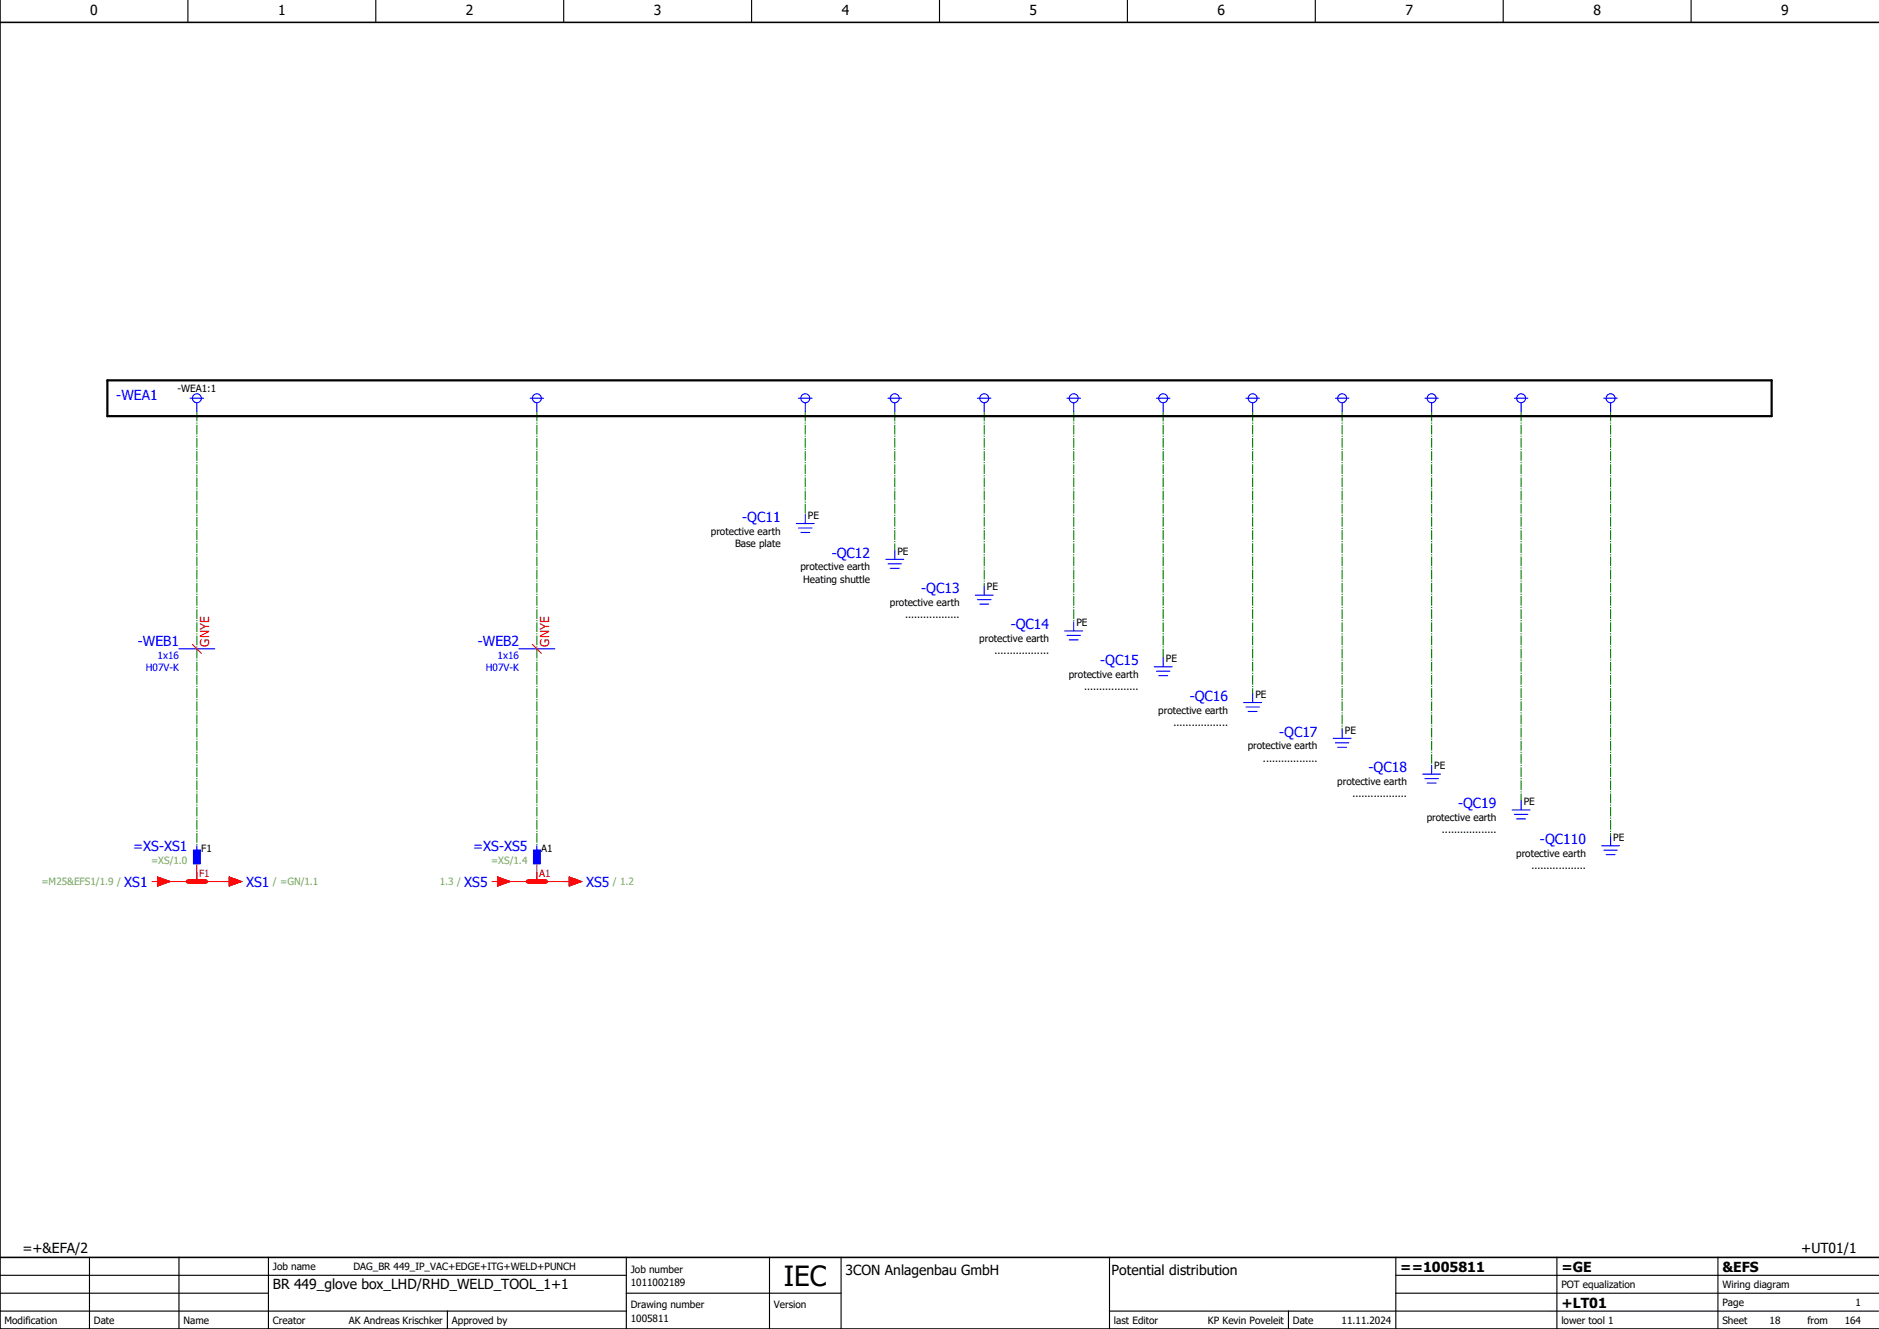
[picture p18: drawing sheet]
<svg xmlns="http://www.w3.org/2000/svg" width="420mm" height="297mm" viewBox="0 0 420 297" stroke-linecap="round" stroke-linejoin="round" font-family="sans-serif">
<defs><g id="words">
<text font-size="6.2" x="175.2" y="287.5">IEC</text>
<g font-size="3.1">
<text x="20.2" y="3.4">0</text>
<text x="62.2" y="3.4">1</text>
<text x="104.2" y="3.4">2</text>
<text x="146.2" y="3.4">3</text>
<text x="188.2" y="3.4">4</text>
<text x="230.2" y="3.4">5</text>
<text x="272.2" y="3.4">6</text>
<text x="314.2" y="3.4">7</text>
<text x="356.2" y="3.4">8</text>
<text x="398.2" y="3.4">9</text>
<text x="5" y="280">=+&amp;EFA/2</text>
<text x="402.6" y="280">+UT01/1</text>
<text x="189" y="285">3CON Anlagenbau GmbH</text>
<text x="248.5" y="284.9">Potential distribution</text>
<text x="313" y="284.2">==1005811</text>
<text x="349" y="284.2">=GE</text>
<text x="385" y="284.2">&amp;EFS</text>
<text x="61" y="288">BR 449_glove box_LHD/RHD_WELD_TOOL_1+1</text>
<text x="349" y="292.2">+LT01</text>
</g>
<g font-size="3.1" fill="#00f">
<text x="26" y="89.4">-WEA1</text>
<text x="165.9" y="116.6">-QC11</text>
<text x="185.9" y="124.6">-QC12</text>
<text x="205.9" y="132.6">-QC13</text>
<text x="225.9" y="140.6">-QC14</text>
<text x="30.8" y="144.4">-WEB1</text>
<text x="106.8" y="144.4">-WEB2</text>
<text x="245.9" y="148.6">-QC15</text>
<text x="265.9" y="156.6">-QC16</text>
<text x="285.9" y="164.6">-QC17</text>
<text x="305.9" y="172.6">-QC18</text>
<text x="325.9" y="180.6">-QC19</text>
<text x="29.8" y="190.2">=XS-XS1</text>
<text x="105.8" y="190.2">=XS-XS5</text>
<text x="344.2" y="188.6">-QC110</text>
<text x="27.8" y="198.2">XS1</text>
<text x="55" y="198.2">XS1</text>
<text x="103.8" y="198.2">XS5</text>
<text x="131" y="198.2">XS5</text>
</g>
<g font-size="2.7" fill="#f00">
<text x="46.7" y="144.5" transform="rotate(-90 46.7 144.5)">GNYE</text>
<text x="122.7" y="144.5" transform="rotate(-90 122.7 144.5)">GNYE</text>
</g>
<g font-size="2.2">
<text x="39.7" y="87.5">-WEA1:1</text>
<text x="158.9" y="119.5">protective earth</text>
<text x="180.6" y="115.9">PE</text>
<text x="164.3" y="122.2">Base plate</text>
<text x="200.6" y="123.9">PE</text>
<text x="178.9" y="127.5">protective earth</text>
<text x="179.5" y="130.2">Heating shuttle</text>
<text x="220.6" y="131.9">PE</text>
<text x="198.9" y="135.5">protective earth</text>
<text x="202.3" y="138.2">..................</text>
<text x="218.9" y="143.5">protective earth</text>
<text x="240.6" y="139.9">PE</text>
<text x="222.3" y="146.2">..................</text>
<text x="260.6" y="147.9">PE</text>
<text x="238.9" y="151.5">protective earth</text>
<text x="242.3" y="154.2">..................</text>
<text x="280.6" y="155.9">PE</text>
<text x="258.9" y="159.5">protective earth</text>
<text x="262.3" y="162.2">..................</text>
<text x="278.9" y="167.5">protective earth</text>
<text x="300.6" y="163.9">PE</text>
<text x="282.3" y="170.2">..................</text>
<text x="320.6" y="171.9">PE</text>
<text x="298.9" y="175.5">protective earth</text>
<text x="302.3" y="178.2">..................</text>
<text x="340.6" y="179.9">PE</text>
<text x="318.9" y="183.5">protective earth</text>
<text x="45" y="190.4">F1</text>
<text x="121" y="190.4">A1</text>
<text x="322.3" y="186.2">..................</text>
<text x="338.9" y="191.5">protective earth</text>
<text x="360.6" y="187.9">PE</text>
<text x="342.3" y="194.2">..................</text>
<text x="61" y="283.9">Job name</text>
<text x="79" y="283.9">DAG_BR 449_IP_VAC+EDGE+ITG+WELD+PUNCH</text>
<text x="141" y="287.4">1011002189</text>
<text x="141" y="284.4">Job number</text>
<text x="349" y="287.9">POT equalization</text>
<text x="385" y="287.9">Wiring diagram</text>
<text x="141" y="292.4">Drawing number</text>
<text x="173" y="292.4">Version</text>
<text x="385" y="291.9">Page</text>
<text x="414.8" y="291.9">1</text>
<text x="1" y="295.9">Modification</text>
<text x="21" y="295.9">Date</text>
<text x="41" y="295.9">Name</text>
<text x="61" y="295.9">Creator</text>
<text x="78" y="295.9">AK Andreas Krischker</text>
<text x="101" y="295.9">Approved by</text>
<text x="141" y="295.4">1005811</text>
<text x="249" y="295.9">last Editor</text>
<text x="270" y="295.9">KP Kevin Poveleit</text>
<text x="289" y="295.9">Date</text>
<text x="299.9" y="295.9">11.11.2024</text>
<text x="349" y="295.9">lower tool 1</text>
<text x="385" y="295.9">Sheet</text>
<text x="395.6" y="295.9">18</text>
<text x="404" y="295.9">from</text>
<text x="412.3" y="295.9">164</text>
</g>
<g font-size="2.2" fill="#00f">
<text x="32.6" y="149.9">H07V-K</text>
<text x="35.2" y="147.2">1x16</text>
<text x="108.6" y="149.9">H07V-K</text>
<text x="111.2" y="147.2">1x16</text>
</g>
<g font-size="2.2" fill="#7ca552">
<text x="9.2" y="197.9">=M25&amp;EFS1/1.9 /</text>
<text x="33.8" y="193.1">=XS/1.0</text>
<text x="61" y="197.9">/ =GN/1.1</text>
<text x="98.3" y="197.9">1.3 /</text>
<text x="109.8" y="193.1">=XS/1.4</text>
<text x="137" y="197.9">/ 1.2</text>
</g>
<g font-size="2.2" fill="#f00">
<text x="44.5" y="195.9">F1</text>
<text x="120.5" y="195.9">A1</text>
</g>
</g></defs>
<g fill="none" stroke="#000" stroke-width=".25">
<path d="M42 0v5M84 0v5M126 0v5M168 0v5M210 0v5M252 0v5M294 0v5M336 0v5M378 0v5M0 293h140M0 289h60M0 285h140"/>
<path d="M20 281v16M40 281v16M60 281v16M100 293v3.9M140 289h48M140 281v16M172 281v16M188 281v16M248 293h171.9M248 281v16M288 293v3.9M312 289h107.9"/>
<path d="M312 281v16M348 281v16M384 281v16M420 285h-108"/>
</g>
<path d="M0 0v297h420M0 5h420M0 281h420" fill="none" stroke="#000" stroke-width=".35"/>
<path d="M44 92v97M120 92v97M180 92v23M200 92v31M220 92v39M240 92v47M260 92v55M280 92v63M300 92v71M320 92v79M340 92v87M360 92v95" fill="none" stroke="#008000" stroke-width=".25" stroke-dasharray="2.2 .3 .2 .3" stroke-linecap="butt"/>
<path d="M43 144l2 2M119 144l2 2M34 197h1.3M35.3 196l2.7 1-2.7 1zM36 197h16M44 193v4M51.3 196l2.7 1-2.7 1zM110 197h1.2M111.2 196l2.8 1-2.8 1zM112 197h16M120 193v4M127.3 196l2.7 1-2.7 1z" fill="none" stroke="#f00" stroke-width=".25"/>
<g fill="none" stroke="#00f" stroke-width=".25">
<path d="M42.5 89h3M44 90v2M118.5 89h3M120 90v2M178.5 89h3M180 90v2M198.5 89h3M200 90v2M218.5 89h3M220 90v2M238.5 89h3M240 90v2"/>
<path d="M258.5 89h3M260 90v2M278.5 89h3M280 90v2M298.5 89h3M300 90v2M318.5 89h3M320 90v2M338.5 89h3M340 90v2M358.5 89h3M360 90v2"/>
<path d="M178 117h4M178.5 118h3M179 119h2M180 115v2M198 125h4M198.5 126h3M199 127h2M200 123v2M218 133h4M218.5 134h3M219 135h2M220 131v2"/>
<path d="M240 139v2M40 145h8M116 145h8M238 141h4M238.5 142h3M239 143h2M258 149h4M258.5 150h3M259 151h2M260 147v2M278 157h4M278.5 158h3"/>
<path d="M279 159h2M280 155v2M298 165h4M298.5 166h3M299 167h2M300 163v2M318 173h4M318.5 174h3M319 175h2M320 171v2M340 179v2M43.2 190h1.5v3h-1.5z"/>
<path d="M44 189v1M119.2 190h1.5v3h-1.5zM120 189v1M338 181h4M338.5 182h3M339 183h2M358 189h4M358.5 190h3M359 191h2M360 187v2"/>
<circle cx="44" cy="89" r="1"/>
<circle cx="120" cy="89" r="1"/>
<circle cx="180" cy="89" r="1"/>
<circle cx="200" cy="89" r="1"/>
<circle cx="220" cy="89" r="1"/>
<circle cx="240" cy="89" r="1"/>
<circle cx="260" cy="89" r="1"/>
<circle cx="280" cy="89" r="1"/>
<circle cx="300" cy="89" r="1"/>
<circle cx="320" cy="89" r="1"/>
<circle cx="340" cy="89" r="1"/>
<circle cx="360" cy="89" r="1"/>
</g>
<path d="M24 85h372v8h-372z" fill="none" stroke="#000" stroke-width=".5"/>
<path d="M42 197h4M118 197h4" fill="none" stroke="#f00" stroke-width="1"/>
<g fill="#00f" stroke="#00f" stroke-width=".22">
<path d="M43.2 190h1.5v3h-1.5z"/>
<path d="M119.2 190h1.5v3h-1.5z"/>
</g>
<g fill="#f00" stroke="#f00" stroke-width=".22">
<path d="M51.3 196l2.7 1-2.7 1z"/>
<path d="M35.3 196l2.7 1-2.7 1z"/>
<path d="M111.2 196l2.8 1-2.8 1z"/>
<path d="M127.3 196l2.7 1-2.7 1z"/>
</g>
<use href="#words"/>
</svg>
